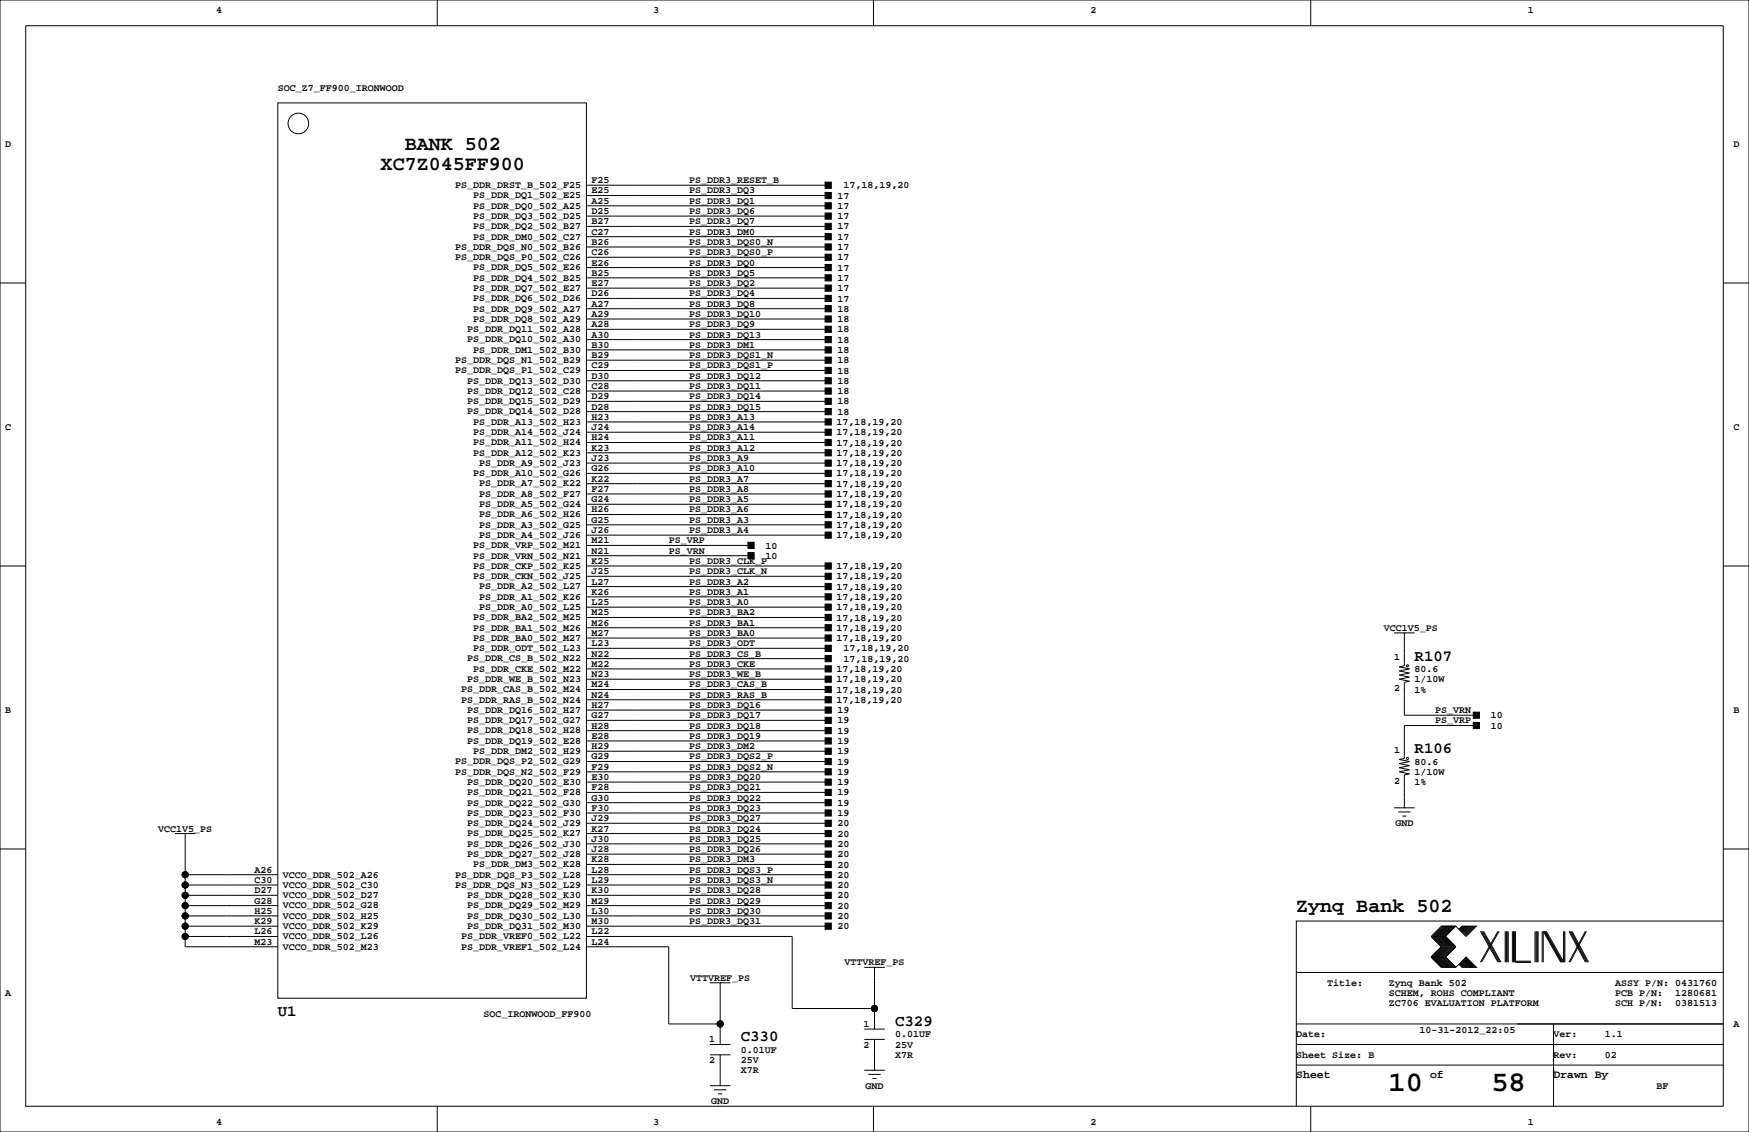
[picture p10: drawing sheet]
<svg xmlns="http://www.w3.org/2000/svg" width="432mm" height="279mm" viewBox="0 0 432 279" stroke-linecap="round" stroke-linejoin="round" font-family="sans-serif">
<defs><g id="words">
<g font-size="7.1">
<text x="342.8" y="269.3">10</text>
<text x="368.2" y="269.3">58</text>
</g>
<g font-size="4.9">
<text x="99.9" y="36.9">BANK 502</text>
<text x="94" y="42">XC7Z045FF900</text>
<text x="320" y="225.1">Zynq Bank 502</text>
</g>
<g font-size="3.9">
<text x="349.3" y="163">R107</text>
<text x="349.3" y="185.9">R106</text>
<text x="68.6" y="250.7">U1</text>
<text x="182.9" y="257">C330</text>
<text x="221" y="253.2">C329</text>
</g>
<g font-size="2.8">
<text x="320" y="266.1">Sheet</text>
<text x="353.1" y="266.1">of</text>
<text x="383.5" y="266.1">Drawn By</text>
</g>
<g font-size="2.5">
<text x="53.3" y="3.3">4</text>
<text x="161.3" y="3.3">3</text>
<text x="269.2" y="3.3">2</text>
<text x="377.2" y="3.3">1</text>
<text x="68.6" y="22.4">SOC_Z7_FF900_IRONWOOD</text>
<text x="1.3" y="36.3">D</text>
<text x="428" y="36.3">D</text>
<text x="112.4" y="46.4">PS_DDR_DRST_B_502_F25</text>
<text x="146" y="47.8">E25</text>
<text x="146" y="45.2">F25</text>
<text x="170.2" y="47.8">PS_DDR3_DQ3</text>
<text x="170.2" y="45.2">PS_DDR3_RESET_B</text>
<text x="208.3" y="46.5">17,18,19,20</text>
<text x="116.8" y="51.5">PS_DDR_DQ0_502_A25</text>
<text x="116.8" y="49">PS_DDR_DQ1_502_E25</text>
<text x="146" y="52.8">D25</text>
<text x="146" y="50.3">A25</text>
<text x="170.2" y="52.8">PS_DDR3_DQ6</text>
<text x="170.2" y="50.3">PS_DDR3_DQ1</text>
<text x="206.8" y="49">17</text>
<text x="206.8" y="51.6">17</text>
<text x="116.8" y="59.1">PS_DDR_DM0_502_C27</text>
<text x="116.8" y="56.6">PS_DDR_DQ2_502_B27</text>
<text x="116.8" y="54">PS_DDR_DQ3_502_D25</text>
<text x="146" y="57.9">C27</text>
<text x="146" y="55.4">B27</text>
<text x="170.2" y="57.9">PS_DDR3_DM0</text>
<text x="170.2" y="55.4">PS_DDR3_DQ7</text>
<text x="206.8" y="59.2">17</text>
<text x="206.8" y="56.6">17</text>
<text x="206.8" y="54.1">17</text>
<text x="112.4" y="64.2">PS_DDR_DQS_P0_502_C26</text>
<text x="112.4" y="61.7">PS_DDR_DQS_N0_502_B26</text>
<text x="146" y="65.5">E26</text>
<text x="146" y="63">C26</text>
<text x="146" y="60.5">B26</text>
<text x="170.2" y="65.5">PS_DDR3_DQ0</text>
<text x="170.2" y="63">PS_DDR3_DQS0_P</text>
<text x="170.2" y="60.5">PS_DDR3_DQS0_N</text>
<text x="206.8" y="64.3">17</text>
<text x="206.8" y="61.7">17</text>
<text x="116.8" y="71.8">PS_DDR_DQ7_502_E27</text>
<text x="116.8" y="69.3">PS_DDR_DQ4_502_B25</text>
<text x="116.8" y="66.7">PS_DDR_DQ5_502_E26</text>
<text x="146" y="70.6">E27</text>
<text x="146" y="68.1">B25</text>
<text x="170.2" y="70.6">PS_DDR3_DQ2</text>
<text x="170.2" y="68.1">PS_DDR3_DQ5</text>
<text x="206.8" y="71.9">17</text>
<text x="206.8" y="69.3">17</text>
<text x="206.8" y="66.8">17</text>
<text x="116.8" y="76.9">PS_DDR_DQ9_502_A27</text>
<text x="116.8" y="74.4">PS_DDR_DQ6_502_D26</text>
<text x="146" y="75.7">A27</text>
<text x="146" y="73.2">D26</text>
<text x="170.2" y="75.7">PS_DDR3_DQ8</text>
<text x="170.2" y="73.2">PS_DDR3_DQ4</text>
<text x="206.8" y="77">18</text>
<text x="206.8" y="74.4">17</text>
<text x="115.4" y="82">PS_DDR_DQ11_502_A28</text>
<text x="116.8" y="79.4">PS_DDR_DQ8_502_A29</text>
<text x="146" y="83.3">A30</text>
<text x="146" y="80.8">A28</text>
<text x="146" y="78.2">A29</text>
<text x="170.2" y="80.8">PS_DDR3_DQ9</text>
<text x="170.2" y="78.2">PS_DDR3_DQ10</text>
<text x="170.2" y="83.3">PS_DDR3_DQ13</text>
<text x="206.8" y="82">18</text>
<text x="206.8" y="79.5">18</text>
<text x="112.4" y="89.6">PS_DDR_DQS_N1_502_B29</text>
<text x="115.4" y="84.5">PS_DDR_DQ10_502_A30</text>
<text x="116.8" y="87.1">PS_DDR_DM1_502_B30</text>
<text x="146" y="88.4">B29</text>
<text x="146" y="85.9">B30</text>
<text x="170.2" y="88.4">PS_DDR3_DQS1_N</text>
<text x="170.2" y="85.9">PS_DDR3_DM1</text>
<text x="206.8" y="89.7">18</text>
<text x="206.8" y="87.1">18</text>
<text x="206.8" y="84.6">18</text>
<text x="112.4" y="92.1">PS_DDR_DQS_P1_502_C29</text>
<text x="115.4" y="94.7">PS_DDR_DQ13_502_D30</text>
<text x="146" y="93.5">D30</text>
<text x="146" y="90.9">C29</text>
<text x="170.2" y="93.5">PS_DDR3_DQ12</text>
<text x="170.2" y="90.9">PS_DDR3_DQS1_P</text>
<text x="206.8" y="94.7">18</text>
<text x="206.8" y="92.2">18</text>
<text x="115.4" y="99.8">PS_DDR_DQ15_502_D29</text>
<text x="115.4" y="97.2">PS_DDR_DQ12_502_C28</text>
<text x="146" y="101.1">D28</text>
<text x="146" y="98.6">D29</text>
<text x="146" y="96">C28</text>
<text x="170.2" y="101.1">PS_DDR3_DQ15</text>
<text x="170.2" y="96">PS_DDR3_DQ11</text>
<text x="170.2" y="98.6">PS_DDR3_DQ14</text>
<text x="206.8" y="97.3">18</text>
<text x="206.8" y="99.8">18</text>
<text x="1.3" y="106.2">C</text>
<text x="115.4" y="102.3">PS_DDR_DQ14_502_D28</text>
<text x="116.8" y="107.4">PS_DDR_A14_502_J24</text>
<text x="116.8" y="104.8">PS_DDR_A13_502_H23</text>
<text x="146" y="106.2">J24</text>
<text x="146" y="103.6">H23</text>
<text x="170.2" y="106.2">PS_DDR3_A14</text>
<text x="170.2" y="103.6">PS_DDR3_A13</text>
<text x="206.5" y="107.4">17,18,19,20</text>
<text x="206.5" y="104.9">17,18,19,20</text>
<text x="206.8" y="102.4">18</text>
<text x="428" y="106.2">C</text>
<text x="116.8" y="112.5">PS_DDR_A12_502_K23</text>
<text x="116.8" y="109.9">PS_DDR_A11_502_H24</text>
<text x="146" y="113.8">J23</text>
<text x="146" y="111.3">K23</text>
<text x="146" y="108.7">H24</text>
<text x="170.2" y="113.8">PS_DDR3_A9</text>
<text x="170.2" y="111.3">PS_DDR3_A12</text>
<text x="170.2" y="108.7">PS_DDR3_A11</text>
<text x="206.5" y="112.5">17,18,19,20</text>
<text x="206.5" y="110">17,18,19,20</text>
<text x="116.8" y="117.5">PS_DDR_A10_502_G26</text>
<text x="118.3" y="115">PS_DDR_A9_502_J23</text>
<text x="146" y="118.9">K22</text>
<text x="146" y="116.3">G26</text>
<text x="170.2" y="118.9">PS_DDR3_A7</text>
<text x="170.2" y="116.3">PS_DDR3_A10</text>
<text x="206.5" y="117.6">17,18,19,20</text>
<text x="206.5" y="115.1">17,18,19,20</text>
<text x="118.3" y="125.2">PS_DDR_A5_502_G24</text>
<text x="118.3" y="122.6">PS_DDR_A8_502_F27</text>
<text x="118.3" y="120.1">PS_DDR_A7_502_K22</text>
<text x="146" y="124">G24</text>
<text x="146" y="121.4">F27</text>
<text x="170.2" y="124">PS_DDR3_A5</text>
<text x="170.2" y="121.4">PS_DDR3_A8</text>
<text x="206.5" y="125.2">17,18,19,20</text>
<text x="206.5" y="122.7">17,18,19,20</text>
<text x="206.5" y="120.1">17,18,19,20</text>
<text x="118.3" y="130.2">PS_DDR_A3_502_G25</text>
<text x="118.3" y="127.7">PS_DDR_A6_502_H26</text>
<text x="146" y="131.6">J26</text>
<text x="146" y="129">G25</text>
<text x="146" y="126.5">H26</text>
<text x="170.2" y="131.6">PS_DDR3_A4</text>
<text x="170.2" y="129">PS_DDR3_A3</text>
<text x="170.2" y="126.5">PS_DDR3_A6</text>
<text x="206.5" y="130.3">17,18,19,20</text>
<text x="206.5" y="127.8">17,18,19,20</text>
<text x="116.8" y="137.9">PS_DDR_VRN_502_N21</text>
<text x="116.8" y="135.3">PS_DDR_VRP_502_M21</text>
<text x="118.3" y="132.8">PS_DDR_A4_502_J26</text>
<text x="146" y="136.7">N21</text>
<text x="146" y="134.1">M21</text>
<text x="165.1" y="134.1">PS_VRP</text>
<text x="165.1" y="136.7">PS_VRN</text>
<text x="189" y="135.4">10</text>
<text x="189" y="137.9">10</text>
<text x="206.5" y="132.8">17,18,19,20</text>
<text x="116.8" y="142.9">PS_DDR_CKN_502_J25</text>
<text x="116.8" y="140.4">PS_DDR_CKP_502_K25</text>
<text x="146" y="141.7">J25</text>
<text x="146" y="139.2">K25</text>
<text x="170.2" y="141.7">PS_DDR3_CLK_N</text>
<text x="170.2" y="139.2">PS_DDR3_CLK_P</text>
<text x="206.5" y="143">17,18,19,20</text>
<text x="206.5" y="140.5">17,18,19,20</text>
<text x="118.3" y="148">PS_DDR_A1_502_K26</text>
<text x="118.3" y="145.5">PS_DDR_A2_502_L27</text>
<text x="146" y="149.4">L25</text>
<text x="146" y="146.8">K26</text>
<text x="146" y="144.3">L27</text>
<text x="170.2" y="144.3">PS_DDR3_A2</text>
<text x="170.2" y="146.8">PS_DDR3_A1</text>
<text x="170.2" y="149.4">PS_DDR3_A0</text>
<text x="206.5" y="145.5">17,18,19,20</text>
<text x="206.5" y="148.1">17,18,19,20</text>
<text x="116.8" y="155.6">PS_DDR_BA1_502_M26</text>
<text x="116.8" y="153.1">PS_DDR_BA2_502_M25</text>
<text x="118.3" y="150.6">PS_DDR_A0_502_L25</text>
<text x="146" y="154.4">M26</text>
<text x="146" y="151.9">M25</text>
<text x="170.2" y="151.9">PS_DDR3_BA2</text>
<text x="170.2" y="154.4">PS_DDR3_BA1</text>
<text x="206.5" y="150.6">17,18,19,20</text>
<text x="206.5" y="153.2">17,18,19,20</text>
<text x="206.5" y="155.7">17,18,19,20</text>
<text x="341.6" y="155.7">VCC1V5_PS</text>
<text x="116.8" y="160.7">PS_DDR_ODT_502_L23</text>
<text x="116.8" y="158.2">PS_DDR_BA0_502_M27</text>
<text x="146" y="159.5">L23</text>
<text x="146" y="157">M27</text>
<text x="170.2" y="159.5">PS_DDR3_ODT</text>
<text x="170.2" y="157">PS_DDR3_BA0</text>
<text x="206.5" y="158.2">17,18,19,20</text>
<text x="208.3" y="160.8">17,18,19,20</text>
<text x="115.4" y="163.3">PS_DDR_CS_B_502_N22</text>
<text x="116.8" y="165.8">PS_DDR_CKE_502_M22</text>
<text x="146" y="167.1">N23</text>
<text x="146" y="164.6">M22</text>
<text x="146" y="162.1">N22</text>
<text x="170.2" y="167.1">PS_DDR3_WE_B</text>
<text x="170.2" y="164.6">PS_DDR3_CKE</text>
<text x="170.2" y="162.1">PS_DDR3_CS_B</text>
<text x="206.5" y="165.9">17,18,19,20</text>
<text x="208.3" y="163.3">17,18,19,20</text>
<text x="344.2" y="162.9">1</text>
<text x="349.3" y="165.9">80.6</text>
<text x="113.9" y="173.4">PS_DDR_RAS_B_502_N24</text>
<text x="113.9" y="170.9">PS_DDR_CAS_B_502_M24</text>
<text x="115.4" y="168.3">PS_DDR_WE_B_502_N23</text>
<text x="146" y="172.2">N24</text>
<text x="146" y="169.7">M24</text>
<text x="170.2" y="172.2">PS_DDR3_RAS_B</text>
<text x="170.2" y="169.7">PS_DDR3_CAS_B</text>
<text x="206.5" y="173.5">17,18,19,20</text>
<text x="206.5" y="170.9">17,18,19,20</text>
<text x="206.5" y="168.4">17,18,19,20</text>
<text x="344.2" y="170.5">2</text>
<text x="349.3" y="168.4">1/10W</text>
<text x="349.3" y="170.9">1%</text>
<text x="1.3" y="176">B</text>
<text x="115.4" y="178.5">PS_DDR_DQ17_502_G27</text>
<text x="115.4" y="176">PS_DDR_DQ16_502_H27</text>
<text x="146" y="179.8">H28</text>
<text x="146" y="177.3">G27</text>
<text x="146" y="174.8">H27</text>
<text x="170.2" y="179.8">PS_DDR3_DQ18</text>
<text x="170.2" y="177.3">PS_DDR3_DQ17</text>
<text x="170.2" y="174.8">PS_DDR3_DQ16</text>
<text x="206.8" y="178.6">19</text>
<text x="206.8" y="176">19</text>
<text x="354.3" y="178.6">PS_VRP</text>
<text x="354.3" y="176">PS_VRN</text>
<text x="368.1" y="179.8">10</text>
<text x="368.1" y="177.3">10</text>
<text x="428" y="176">B</text>
<text x="115.4" y="183.6">PS_DDR_DQ19_502_E28</text>
<text x="115.4" y="181">PS_DDR_DQ18_502_H28</text>
<text x="146" y="184.9">H29</text>
<text x="146" y="182.4">E28</text>
<text x="170.2" y="184.9">PS_DDR3_DM2</text>
<text x="170.2" y="182.4">PS_DDR3_DQ19</text>
<text x="206.8" y="183.6">19</text>
<text x="206.8" y="181.1">19</text>
<text x="344.2" y="185.8">1</text>
<text x="112.4" y="191.2">PS_DDR_DQS_N2_502_F29</text>
<text x="112.4" y="188.7">PS_DDR_DQS_P2_502_G29</text>
<text x="116.8" y="186.1">PS_DDR_DM2_502_H29</text>
<text x="146" y="190">F29</text>
<text x="146" y="187.5">G29</text>
<text x="170.2" y="190">PS_DDR3_DQS2_N</text>
<text x="170.2" y="187.5">PS_DDR3_DQS2_P</text>
<text x="206.8" y="191.3">19</text>
<text x="206.8" y="188.7">19</text>
<text x="206.8" y="186.2">19</text>
<text x="349.3" y="191.3">1/10W</text>
<text x="349.3" y="188.7">80.6</text>
<text x="115.4" y="196.3">PS_DDR_DQ21_502_F28</text>
<text x="115.4" y="193.7">PS_DDR_DQ20_502_E30</text>
<text x="146" y="197.6">G30</text>
<text x="146" y="195.1">F28</text>
<text x="146" y="192.5">E30</text>
<text x="170.2" y="192.5">PS_DDR3_DQ20</text>
<text x="170.2" y="195.1">PS_DDR3_DQ21</text>
<text x="170.2" y="197.6">PS_DDR3_DQ22</text>
<text x="206.8" y="193.8">19</text>
<text x="206.8" y="196.3">19</text>
<text x="344.2" y="193.4">2</text>
<text x="349.3" y="193.8">1%</text>
<text x="115.4" y="203.9">PS_DDR_DQ24_502_J29</text>
<text x="115.4" y="201.4">PS_DDR_DQ23_502_F30</text>
<text x="115.4" y="198.8">PS_DDR_DQ22_502_G30</text>
<text x="146" y="202.7">J29</text>
<text x="146" y="200.2">F30</text>
<text x="170.2" y="202.7">PS_DDR3_DQ27</text>
<text x="170.2" y="200.2">PS_DDR3_DQ23</text>
<text x="206.8" y="204">20</text>
<text x="206.8" y="198.9">19</text>
<text x="206.8" y="201.4">19</text>
<text x="344.5" y="204">GND</text>
<text x="39.1" y="205.2">VCC1V5_PS</text>
<text x="115.4" y="209">PS_DDR_DQ26_502_J30</text>
<text x="115.4" y="206.4">PS_DDR_DQ25_502_K27</text>
<text x="146" y="207.8">J30</text>
<text x="146" y="205.2">K27</text>
<text x="170.2" y="207.8">PS_DDR3_DQ25</text>
<text x="170.2" y="205.2">PS_DDR3_DQ24</text>
<text x="206.8" y="209">20</text>
<text x="206.8" y="206.5">20</text>
<text x="62.9" y="215.4">A26</text>
<text x="115.4" y="211.5">PS_DDR_DQ27_502_J28</text>
<text x="116.8" y="214.1">PS_DDR_DM3_502_K28</text>
<text x="146" y="215.4">L28</text>
<text x="146" y="212.9">K28</text>
<text x="146" y="210.3">J28</text>
<text x="170.2" y="215.4">PS_DDR3_DQS3_P</text>
<text x="170.2" y="212.9">PS_DDR3_DM3</text>
<text x="170.2" y="210.3">PS_DDR3_DQ26</text>
<text x="206.8" y="214.1">20</text>
<text x="206.8" y="211.6">20</text>
<text x="62.9" y="220.5">D27</text>
<text x="62.9" y="217.9">C30</text>
<text x="69.8" y="221.7">VCCO_DDR_502_D27</text>
<text x="69.8" y="219.1">VCCO_DDR_502_C30</text>
<text x="69.8" y="216.6">VCCO_DDR_502_A26</text>
<text x="112.4" y="219.1">PS_DDR_DQS_N3_502_L29</text>
<text x="112.4" y="216.6">PS_DDR_DQS_P3_502_L28</text>
<text x="115.4" y="221.7">PS_DDR_DQ28_502_K30</text>
<text x="146" y="220.5">K30</text>
<text x="146" y="217.9">L29</text>
<text x="170.2" y="217.9">PS_DDR3_DQS3_N</text>
<text x="170.2" y="220.5">PS_DDR3_DQ28</text>
<text x="206.8" y="216.7">20</text>
<text x="206.8" y="219.2">20</text>
<text x="206.8" y="221.7">20</text>
<text x="62.9" y="225.6">H25</text>
<text x="62.9" y="223">G28</text>
<text x="69.8" y="226.8">VCCO_DDR_502_H25</text>
<text x="69.8" y="224.2">VCCO_DDR_502_G28</text>
<text x="115.4" y="226.8">PS_DDR_DQ30_502_L30</text>
<text x="115.4" y="224.2">PS_DDR_DQ29_502_M29</text>
<text x="146" y="225.6">L30</text>
<text x="146" y="223">M29</text>
<text x="170.2" y="223">PS_DDR3_DQ29</text>
<text x="170.2" y="225.6">PS_DDR3_DQ30</text>
<text x="206.8" y="224.3">20</text>
<text x="206.8" y="226.8">20</text>
<text x="62.9" y="233.2">M23</text>
<text x="62.9" y="230.6">L26</text>
<text x="62.9" y="228.1">K29</text>
<text x="69.8" y="231.8">VCCO_DDR_502_L26</text>
<text x="69.8" y="229.3">VCCO_DDR_502_K29</text>
<text x="113.9" y="231.8">PS_DDR_VREF0_502_L22</text>
<text x="115.4" y="229.3">PS_DDR_DQ31_502_M30</text>
<text x="146" y="233.2">L24</text>
<text x="146" y="230.6">L22</text>
<text x="146" y="228.1">M30</text>
<text x="170.2" y="228.1">PS_DDR3_DQ31</text>
<text x="206.8" y="229.4">20</text>
<text x="69.8" y="234.4">VCCO_DDR_502_M23</text>
<text x="113.9" y="234.4">PS_DDR_VREF1_502_L24</text>
<text x="208.5" y="238.3">VTTVREF_PS</text>
<text x="1.3" y="245.9">A</text>
<text x="170.4" y="242.1">VTTVREF_PS</text>
<text x="327.7" y="243.3">Title:</text>
<text x="342.9" y="245.9">SCHEM, ROHS COMPLIANT</text>
<text x="342.9" y="243.3">Zynq Bank 502</text>
<text x="398.8" y="243.3">ASSY P/N: 0431760</text>
<text x="398.8" y="245.9">PCB P/N:</text>
<text x="413.6" y="245.9">1280681</text>
<text x="119.4" y="251">SOC_IRONWOOD_FF900</text>
<text x="342.9" y="248.4">ZC706 EVALUATION PLATFORM</text>
<text x="398.8" y="248.4">SCH P/N:</text>
<text x="413.6" y="248.4">0381513</text>
<text x="175" y="257.3">1</text>
<text x="213.1" y="253.5">1</text>
<text x="221" y="256">0.01UF</text>
<text x="320" y="256">Date:</text>
<text x="350.4" y="255">10-31-2012_22:05</text>
<text x="383.5" y="256">Ver:</text>
<text x="396.2" y="256">1.1</text>
<text x="428" y="253.5">A</text>
<text x="175" y="262.4">2</text>
<text x="182.9" y="259.8">0.01UF</text>
<text x="182.9" y="262.4">25V</text>
<text x="213.1" y="258.6">2</text>
<text x="221" y="261.1">X7R</text>
<text x="221" y="258.6">25V</text>
<text x="320" y="261.1">Sheet Size: B</text>
<text x="383.5" y="261.1">Rev:</text>
<text x="396.2" y="261.1">02</text>
<text x="182.9" y="264.9">X7R</text>
<text x="213.7" y="268.7">GND</text>
<text x="408.9" y="268.7">BF</text>
<text x="175.6" y="272.5">GND</text>
<text x="53.3" y="277.6">4</text>
<text x="161.3" y="277.6">3</text>
<text x="269.2" y="277.6">2</text>
<text x="377.2" y="277.6">1</text>
</g>
</g></defs>
<g fill="none" stroke="#000" stroke-width=".25">
<path d="M0 0h431.8v279.4h-431.8zM6.3 6.4h419.1v266.6h-419.1zM107.9 0v6.4M215.6 0v6.4M323.6 0v6.4M68.6 25.4h76.2v221h-76.2zM144.8 50.8h59.7M144.8 45.7h59.7M144.8 53.3h59.7M144.8 48.3h59.7M144.8 55.9h59.7M144.8 58.4h59.7"/>
<path d="M0 69.8h6.3M144.8 78.7h59.7M144.8 76.2h59.7M144.8 73.7h59.7M144.8 71.1h59.7M144.8 68.6h59.7M144.8 66h59.7M144.8 63.5h59.7M144.8 61h59.7M425.4 69.8h6.4M144.8 99.1h59.7M144.8 96.5h59.7"/>
<path d="M144.8 83.8h59.7M144.8 94h59.7M144.8 91.4h59.7M144.8 88.9h59.7M144.8 86.4h59.7M144.8 81.3h59.7M144.8 119.4h59.7M144.8 116.8h59.7M144.8 114.3h59.7M144.8 111.8h59.7M144.8 109.2h59.7M144.8 106.7h59.7"/>
<path d="M144.8 104.1h59.7M144.8 101.6h59.7M0 139.7h6.3M144.8 139.7h59.7M144.8 137.2h40.6M144.8 134.6h40.6M144.8 132.1h59.7M144.8 129.5h59.7M144.8 127h59.7M144.8 124.5h59.7M144.8 121.9h59.7M425.4 139.7h6.4"/>
<path d="M144.8 154.9h59.7M144.8 152.4h59.7M144.8 149.9h59.7M144.8 147.3h59.7M144.8 157.5h59.7M144.8 144.8h59.7M144.8 142.2h59.7M344.2 156.2h5M346.7 156.2h.1M346.7 156.2v8.1l-1.3 .3 2.6 .5-2.6 .5 2.6 .5-2.6 .5 2.6 .5-2.6 .5 2.6 .5-1.3 .3v8.1h17.8M144.8 177.8h59.7M144.8 175.3h59.7"/>
<path d="M144.8 172.7h59.7M144.8 170.2h59.7M144.8 167.6h59.7M144.8 165.1h59.7M144.8 162.6h59.7M144.8 160h59.7M364.5 179.1h-17.8v8.1l-1.3 .3 2.6 .5-2.6 .5 2.6 .5-2.6 .5 2.6 .5-2.6 .5 2.6 .5-1.3 .3v8.1M144.8 198.1h59.7M144.8 195.6h59.7M144.8 193h59.7M144.8 190.5h59.7M144.8 188h59.7"/>
<path d="M144.8 185.4h59.7M144.8 182.9h59.7M144.8 180.3h59.7M344.2 199.4h5M346.7 199.4h.1M0 209.5h6.3M43.2 205.7h5.1M45.7 205.7h.1M45.7 205.7v28h22.9M45.7 215.9h22.9M45.7 218.4h22.9M144.8 200.7h59.7"/>
<path d="M144.8 205.7h59.7M144.8 215.9h59.7M144.8 218.4h59.7M144.8 213.4h59.7M144.8 210.8h59.7M144.8 208.3h59.7M144.8 203.2h59.7M345.2 200.4h3M346.2 201.4h1M425.4 209.5h6.4M45.7 228.6h22.9M45.7 226.1h22.9"/>
<path d="M45.7 223.5h22.9M45.7 221h22.9M45.7 231.1h22.9M144.8 228.6h59.7M144.8 226.1h59.7M144.8 223.5h59.7M144.8 221h59.7M144.8 231.1h50.8v17.8h20.3M144.8 233.7h20.3v19h12.7M213.4 238.8h5M215.9 238.8h.1M215.9 238.8v15.2"/>
<path d="M353.3 236.2l2.6 2.6h3.5M353.3 231.1l2.6 2.6-2.6 2.5M353.3 236.2h3.6M353.3 231.1h3.6M356.1 228.6l-2.5 2.5 2.5 2.6-2.5 2.5 2.5 2.6M356.4 228.6l-2.6 2.5 2.6 2.6-2.6 2.5 2.6 2.6M356.6 228.6l-2.5 2.5 2.5 2.6-2.5 2.5 2.5 2.6M356.9 228.6l-2.6 2.5 2.6 2.6-2.6 2.5 2.6 2.6M356.9 231.1l2.5 2.6-2.5 2.5M356.9 236.2l2.5 2.6M357.1 228.6l-2.5 2.5 2.5 2.6-2.5 2.5 2.5 2.6M357.4 228.6l-2.6 2.5 2.6 2.6-2.6 2.5 2.6 2.6"/>
<path d="M357.6 228.6l-2.5 2.5 2.5 2.6-2.5 2.5 2.5 2.6M357.9 228.6l-2.6 2.5 2.6 2.6-2.6 2.5 2.6 2.6M358.1 228.6l-2.5 2.5 2.5 2.6-2.5 2.5 2.5 2.6M358.4 228.6l-2.5 2.5 2.5 2.6-2.5 2.5 2.5 2.6M358.6 228.6l-2.5 2.5 2.5 2.6-2.5 2.5 2.5 2.6M358.9 228.6l-2.5 2.5 2.5 2.6-2.5 2.5 2.5 2.6M359.2 228.6l-2.6 2.5 2.6 2.6-2.6 2.5 2.6 2.6M359.4 228.6l2.5 2.5 2.6-2.5h-3.6l-.7 .8M359.4 228.6h-3.5l-2.6 2.5M359.4 228.6l-2.5 2.5M360.2 238l.7 .8h3.6l-2.6-2.6-2.5 2.6M360.4 237.7l1 1.1"/>
<path d="M360.4 238l.8 .8M360.7 237.5l1.2 1.3M360.7 237.7l1 1.1M360.9 237.2l1.6 1.6M360.9 237.5l1.3 1.3M361.2 237l1.8 1.8M361.2 237.2l1.5 1.6M361.2 228.6l-.8 .8M361.4 236.7l2.1 2.1M361.4 237l1.8 1.8M361.4 228.6l-1 1M361.7 236.5l2.3 2.3"/>
<path d="M361.7 236.7l2 2.1M361.7 228.6l-1 1M361.9 236.5l2.3 2.3M361.9 228.6l-1.2 1.3M362.2 228.6l-1.3 1.3M362.5 228.6l-1.6 1.5M362.7 228.6l-1.5 1.5M363 228.6l-1.8 1.8M363.2 228.6l-1.8 1.8M363.5 228.6l-2.1 2M363.7 228.6l-2 2M364 228.6l-2.3 2.3"/>
<path d="M364.2 228.6l-2.3 2.3M365.5 229.9l4.3 7.6M365.8 229.9l4.3 7.6M366 229.9l4.3 7.6M366.3 229.9l4.3 7.6M369.8 229.9l-4.3 7.6M370.1 229.9l-4.3 7.6M371.6 229.9v7.6M371.9 229.9v7.6M372.1 229.9v7.6M372.4 229.9v7.6M373.4 229.9v7.6"/>
<path d="M373.6 229.9v7.6M373.9 229.9v7.6M374.1 229.9v7.6h3.9M374.1 237.2h3.9M379 229.9v7.6M379.2 229.9v7.6M379.5 229.9v7.6M379.7 229.9v7.6M380.7 229.9v7.6M381 237.5v-7.6l4.3 7.6M381.3 229.9l4.3 7.6M381.5 229.9l4.3 7.6"/>
<path d="M381.8 229.9l4.3 7.6v-7.6M386.3 229.9v7.6M387.3 229.9l4.1 7.6M387.6 229.9l4.1 7.6M387.9 229.9l4 7.6M388.1 229.9l4.1 7.6M391.4 229.9l-4.1 7.6M391.7 229.9l-4.1 7.6M425.4 227.3h-105.4v35.6M175.3 257.8h5M175.3 242.6h5M177.8 242.6h.1"/>
<path d="M177.8 242.6v15.2M213.4 256.5h5M213.4 254h5M215.9 256.5v7.7M320 257.8h105.4M320 252.7h105.4M320 240h105.4M383.5 252.7v20.3M107.9 273v6.4M175.3 268h5M175.3 260.3h5M176.3 269h3"/>
<path d="M177.3 270h1M177.8 268h.1M177.8 260.3v7.7M213.4 264.2h5M214.4 265.2h3M215.4 266.2h1M215.6 273v6.4M215.9 264.2h.1M320 262.9v10.1M320 262.9h105.4M323.6 273v6.4M383.5 264.2h.1"/>
<circle cx="73.7" cy="30.5" r="2.54"/>
<circle cx="347.5" cy="164.3" r=".25"/>
<circle cx="347.5" cy="187.2" r=".25"/>
<circle cx="45.7" cy="215.9" r=".76"/>
<circle cx="45.7" cy="218.4" r=".76"/>
<circle cx="45.7" cy="231.1" r=".76"/>
<circle cx="45.7" cy="228.6" r=".76"/>
<circle cx="45.7" cy="226.1" r=".76"/>
<circle cx="45.7" cy="223.5" r=".76"/>
<circle cx="45.7" cy="221" r=".76"/>
<circle cx="177.8" cy="252.7" r=".76"/>
<circle cx="215.9" cy="248.9" r=".76"/>
</g>
<g fill="#000" stroke="#000" stroke-width=".25">
<path d="M203.7 50h1.5v1.6h-1.5z" fill-rule="evenodd"/>
<path d="M203.7 45h1.5v1.5h-1.5z" fill-rule="evenodd"/>
<path d="M203.7 52.6h1.5v1.5h-1.5z" fill-rule="evenodd"/>
<path d="M203.7 47.5h1.5v1.5h-1.5z" fill-rule="evenodd"/>
<path d="M203.7 55.1h1.5v1.5h-1.5z" fill-rule="evenodd"/>
<path d="M203.7 57.7h1.5v1.5h-1.5z" fill-rule="evenodd"/>
<path d="M203.7 60.2h1.5v1.5h-1.5z" fill-rule="evenodd"/>
<path d="M203.7 62.7h1.5v1.6h-1.5z" fill-rule="evenodd"/>
<path d="M203.7 65.3h1.5v1.5h-1.5z" fill-rule="evenodd"/>
<path d="M203.7 67.8h1.5v1.5h-1.5z" fill-rule="evenodd"/>
<path d="M203.7 70.4h1.5v1.5h-1.5z" fill-rule="evenodd"/>
<path d="M203.7 72.9h1.5v1.5h-1.5z" fill-rule="evenodd"/>
<path d="M203.7 75.4h1.5v1.6h-1.5z" fill-rule="evenodd"/>
<path d="M203.7 78h1.5v1.5h-1.5z" fill-rule="evenodd"/>
<path d="M203.7 98.3h1.5v1.5h-1.5z" fill-rule="evenodd"/>
<path d="M203.7 95.8h1.5v1.5h-1.5z" fill-rule="evenodd"/>
<path d="M203.7 83.1h1.5v1.5h-1.5z" fill-rule="evenodd"/>
<path d="M203.7 80.5h1.5v1.5h-1.5z" fill-rule="evenodd"/>
<path d="M203.7 85.6h1.5v1.5h-1.5z" fill-rule="evenodd"/>
<path d="M203.7 88.1h1.5v1.6h-1.5z" fill-rule="evenodd"/>
<path d="M203.7 90.7h1.5v1.5h-1.5z" fill-rule="evenodd"/>
<path d="M203.7 93.2h1.5v1.5h-1.5z" fill-rule="evenodd"/>
<path d="M203.7 100.8h1.5v1.6h-1.5z" fill-rule="evenodd"/>
<path d="M203.7 103.4h1.5v1.5h-1.5z" fill-rule="evenodd"/>
<path d="M203.7 105.9h1.5v1.5h-1.5z" fill-rule="evenodd"/>
<path d="M203.7 108.5h1.5v1.5h-1.5z" fill-rule="evenodd"/>
<path d="M203.7 111h1.5v1.5h-1.5z" fill-rule="evenodd"/>
<path d="M203.7 113.5h1.5v1.6h-1.5z" fill-rule="evenodd"/>
<path d="M203.7 116.1h1.5v1.5h-1.5z" fill-rule="evenodd"/>
<path d="M184.7 136.4h1.5v1.5h-1.5z" fill-rule="evenodd"/>
<path d="M184.7 133.9h1.5v1.5h-1.5z" fill-rule="evenodd"/>
<path d="M203.7 118.6h1.5v1.5h-1.5z" fill-rule="evenodd"/>
<path d="M203.7 121.2h1.5v1.5h-1.5z" fill-rule="evenodd"/>
<path d="M203.7 123.7h1.5v1.5h-1.5z" fill-rule="evenodd"/>
<path d="M203.7 126.2h1.5v1.6h-1.5z" fill-rule="evenodd"/>
<path d="M203.7 128.8h1.5v1.5h-1.5z" fill-rule="evenodd"/>
<path d="M203.7 131.3h1.5v1.5h-1.5z" fill-rule="evenodd"/>
<path d="M203.7 154.2h1.5v1.5h-1.5z" fill-rule="evenodd"/>
<path d="M203.7 151.6h1.5v1.6h-1.5z" fill-rule="evenodd"/>
<path d="M203.7 149.1h1.5v1.5h-1.5z" fill-rule="evenodd"/>
<path d="M203.7 146.6h1.5v1.5h-1.5z" fill-rule="evenodd"/>
<path d="M203.7 138.9h1.5v1.6h-1.5z" fill-rule="evenodd"/>
<path d="M203.7 141.5h1.5v1.5h-1.5z" fill-rule="evenodd"/>
<path d="M203.7 144h1.5v1.5h-1.5z" fill-rule="evenodd"/>
<path d="M203.7 156.7h1.5v1.5h-1.5z" fill-rule="evenodd"/>
<path d="M203.7 174.5h1.5v1.5h-1.5z" fill-rule="evenodd"/>
<path d="M203.7 177h1.5v1.6h-1.5z" fill-rule="evenodd"/>
<path d="M203.7 159.3h1.5v1.5h-1.5z" fill-rule="evenodd"/>
<path d="M203.7 161.8h1.5v1.5h-1.5z" fill-rule="evenodd"/>
<path d="M203.7 164.3h1.5v1.6h-1.5z" fill-rule="evenodd"/>
<path d="M203.7 166.9h1.5v1.5h-1.5z" fill-rule="evenodd"/>
<path d="M203.7 169.4h1.5v1.5h-1.5z" fill-rule="evenodd"/>
<path d="M203.7 172h1.5v1.5h-1.5z" fill-rule="evenodd"/>
<path d="M363.7 175.8h1.6v1.5h-1.6z" fill-rule="evenodd"/>
<path d="M363.7 178.3h1.6v1.5h-1.6z" fill-rule="evenodd"/>
<path d="M203.7 197.4h1.5v1.5h-1.5z" fill-rule="evenodd"/>
<path d="M203.7 194.8h1.5v1.5h-1.5z" fill-rule="evenodd"/>
<path d="M203.7 179.6h1.5v1.5h-1.5z" fill-rule="evenodd"/>
<path d="M203.7 182.1h1.5v1.5h-1.5z" fill-rule="evenodd"/>
<path d="M203.7 184.7h1.5v1.5h-1.5z" fill-rule="evenodd"/>
<path d="M203.7 187.2h1.5v1.5h-1.5z" fill-rule="evenodd"/>
<path d="M203.7 189.7h1.5v1.6h-1.5z" fill-rule="evenodd"/>
<path d="M203.7 192.3h1.5v1.5h-1.5z" fill-rule="evenodd"/>
<path d="M203.7 199.9h1.5v1.5h-1.5z" fill-rule="evenodd"/>
<path d="M203.7 205h1.5v1.5h-1.5z" fill-rule="evenodd"/>
<path d="M203.7 210.1h1.5v1.5h-1.5z" fill-rule="evenodd"/>
<path d="M203.7 207.5h1.5v1.5h-1.5z" fill-rule="evenodd"/>
<path d="M203.7 217.7h1.5v1.5h-1.5z" fill-rule="evenodd"/>
<path d="M203.7 212.6h1.5v1.5h-1.5z" fill-rule="evenodd"/>
<path d="M203.7 215.1h1.5v1.6h-1.5z" fill-rule="evenodd"/>
<path d="M203.7 202.4h1.5v1.6h-1.5z" fill-rule="evenodd"/>
<path d="M203.7 227.8h1.5v1.6h-1.5z" fill-rule="evenodd"/>
<path d="M203.7 225.3h1.5v1.5h-1.5z" fill-rule="evenodd"/>
<path d="M203.7 222.8h1.5v1.5h-1.5z" fill-rule="evenodd"/>
<path d="M203.7 220.2h1.5v1.5h-1.5z" fill-rule="evenodd"/>
<circle cx="45.7" cy="215.9" r=".76"/>
<circle cx="45.7" cy="218.4" r=".76"/>
<circle cx="45.7" cy="231.1" r=".76"/>
<circle cx="45.7" cy="228.6" r=".76"/>
<circle cx="45.7" cy="226.1" r=".76"/>
<circle cx="45.7" cy="223.5" r=".76"/>
<circle cx="45.7" cy="221" r=".76"/>
<circle cx="177.8" cy="252.7" r=".76"/>
<circle cx="215.9" cy="248.9" r=".76"/>
</g>
<use href="#words"/>
</svg>
